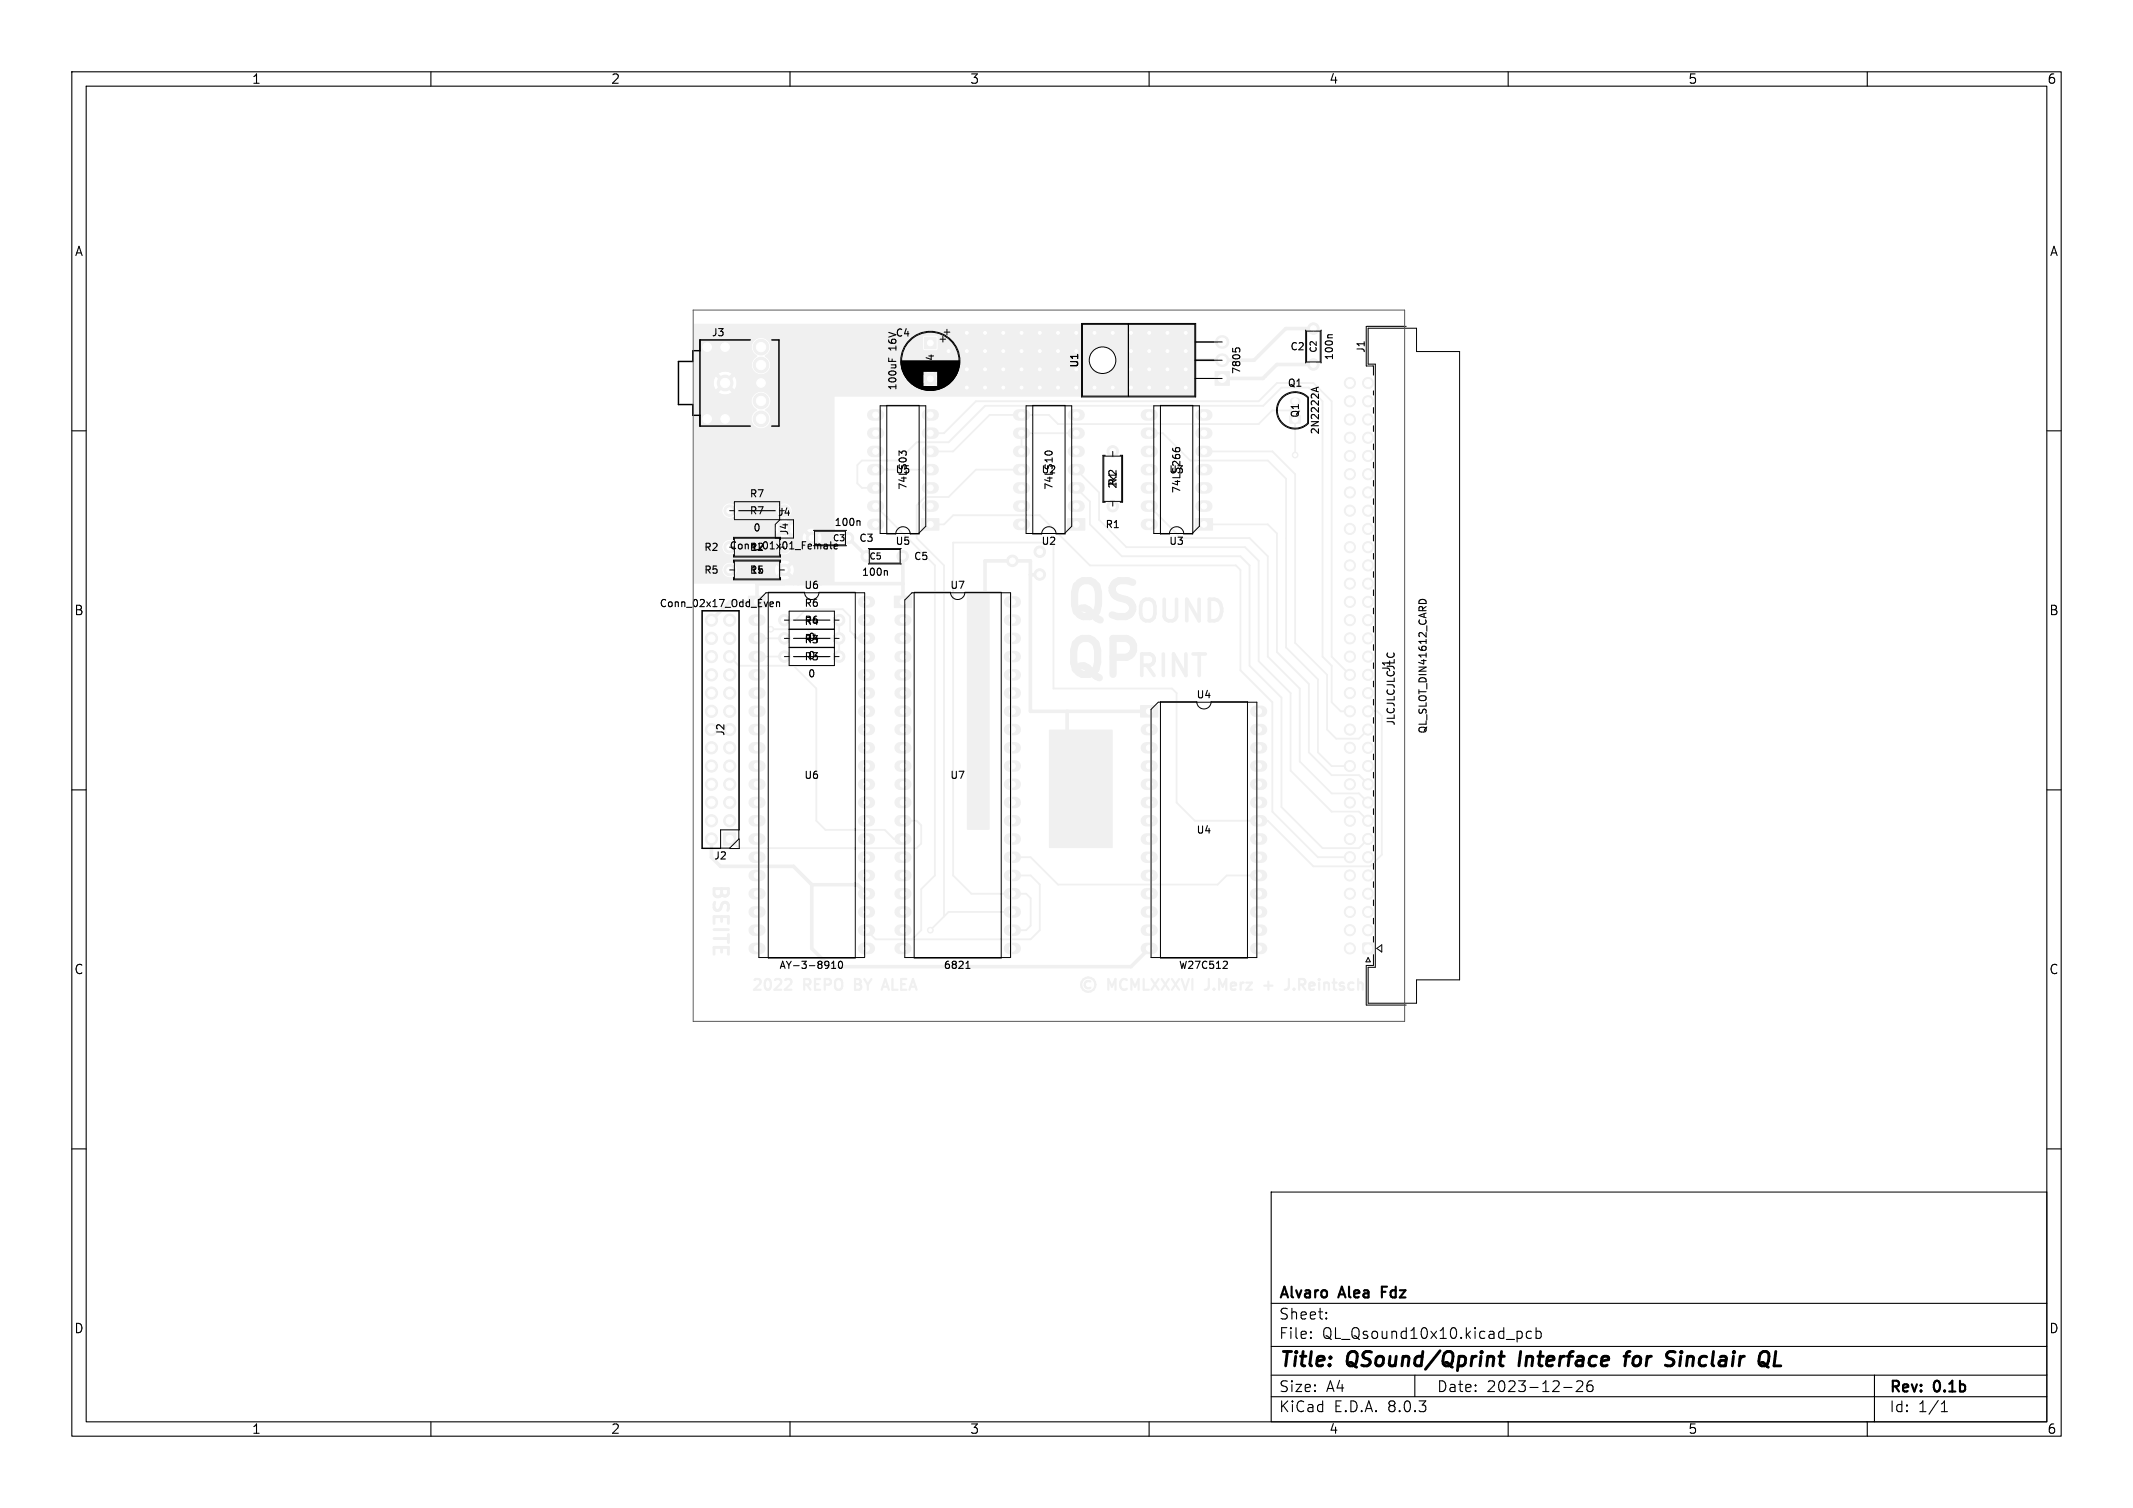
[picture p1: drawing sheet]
<svg xmlns="http://www.w3.org/2000/svg" width="297mm" height="210mm" viewBox="0 0 297 210" stroke-linecap="round" stroke-linejoin="round" font-family="sans-serif">
<defs><g id="words">
<g font-size="2.8">
<text x="178" y="190.9">Title:</text>
<text x="187.7" y="190.9">QSound/Qprint</text>
<text x="212.4" y="190.9">Interface</text>
<text x="227.9" y="190.9">for</text>
<text x="234.4" y="190.9">Sinclair</text>
</g>
<text font-size="2.1" fill="#f0f0f0" x="180.8" y="138.4">J.Reintsch</text>
<g font-size="2.1">
<text x="178" y="184">Sheet:</text>
<text x="178" y="181.2">Alvaro</text>
<text x="186.6" y="181.2">Alea</text>
<text x="193.1" y="181.2">Fdz</text>
<text x="178" y="186.7">File:</text>
<text x="184.1" y="186.7">QL_Qsound10x10.kicad_pcb</text>
<text x="178" y="196.9">KiCad</text>
<text x="178" y="194.1">Size:</text>
<text x="184.7" y="194.1">A4</text>
<text x="185.7" y="196.9">E.D.A.</text>
<text x="193.3" y="196.9">8.0.3</text>
<text x="200" y="194.1">Date:</text>
<text x="207" y="194.1">2023-12-26</text>
<text x="263" y="194.3">Rev:</text>
<text x="263" y="196.9">Id:</text>
<text x="267.1" y="196.9">1/1</text>
<text x="269.4" y="194.3">0.1b</text>
</g>
<g font-size="1.8">
<text x="35" y="11.9">1</text>
<text x="85" y="11.9">2</text>
<text x="135" y="11.9">3</text>
<text x="185" y="11.9">4</text>
<text x="235" y="11.9">5</text>
<text x="285" y="11.9">6</text>
<text x="10.3" y="35.9">A</text>
<text x="285.4" y="35.9">A</text>
<text x="10.3" y="85.9">B</text>
<text x="285.3" y="85.9">B</text>
<text x="10.3" y="135.9">C</text>
<text x="285.3" y="135.9">C</text>
<text x="10.3" y="185.9">D</text>
<text x="285.3" y="185.9">D</text>
<text x="35" y="199.9">1</text>
<text x="85" y="199.9">2</text>
<text x="135" y="199.9">3</text>
<text x="185" y="199.9">4</text>
<text x="235" y="199.9">5</text>
<text x="285" y="199.9">6</text>
</g>
<g font-size="1.4">
<text x="99" y="47.2">J3</text>
<text x="124.6" y="47.1">C4</text>
<text x="125" y="48.8" transform="rotate(-90 125 48.8)">16V</text>
<text x="130.3" y="51.4" transform="rotate(-90 130.3 51.4)">C4</text>
<text x="150.3" y="51.3" transform="rotate(-90 150.3 51.3)">U1</text>
<text x="172.9" y="52.2" transform="rotate(-90 172.9 52.2)">7805</text>
<text x="179.6" y="49">C2</text>
<text x="185.8" y="50.3" transform="rotate(-90 185.8 50.3)">100n</text>
<text x="190.2" y="49.2" transform="rotate(-90 190.2 49.2)">J1</text>
<text x="125" y="54.5" transform="rotate(-90 125 54.5)">100uF</text>
<text x="179.2" y="54.1">Q1</text>
<text x="181.1" y="58.3" transform="rotate(-90 181.1 58.3)">Q1</text>
<text x="183.9" y="60.6" transform="rotate(-90 183.9 60.6)">2N2222A</text>
<text x="104.3" y="69.5">R7</text>
<text x="104.3" y="71.8">R7</text>
<text x="124.6" y="66.1">U5</text>
<text x="126.5" y="68.3" transform="rotate(-90 126.5 68.3)">74LS03</text>
<text x="144.9" y="66.1">U2</text>
<text x="146.8" y="68.3" transform="rotate(-90 146.8 68.3)">74LS10</text>
<text x="155.7" y="68.2" transform="rotate(-90 155.7 68.2)">2k2</text>
<text x="155.7" y="67.8" transform="rotate(-90 155.7 67.8)">R1</text>
<text x="162.7" y="66.1">U3</text>
<text x="164.6" y="68.8" transform="rotate(-90 164.6 68.8)">74LS266</text>
<text x="98" y="76.9">R2</text>
<text x="101.5" y="76.7">Conn_01x01_Female</text>
<text x="104.3" y="76.9">R2</text>
<text x="104.4" y="76.9">1k</text>
<text x="104.8" y="74.2">0</text>
<text x="108.2" y="72.1">J4</text>
<text x="109.9" y="74.6" transform="rotate(-90 109.9 74.6)">J4</text>
<text x="116.1" y="73.5">100n</text>
<text x="119.5" y="75.7">C3</text>
<text x="124.6" y="76.1">U5</text>
<text x="144.9" y="76.1">U2</text>
<text x="153.8" y="73.7">R1</text>
<text x="162.7" y="76.1">U3</text>
<text x="98" y="80.1">R5</text>
<text x="104.4" y="80.1">1k</text>
<text x="111.9" y="82.2">U6</text>
<text x="119.9" y="80.4">100n</text>
<text x="127.2" y="78.2">C5</text>
<text x="132.2" y="82.2">U7</text>
<text x="91.8" y="84.8">Conn_02x17_Odd_Even</text>
<text x="111.9" y="87.3">R4</text>
<text x="111.9" y="89.6">R4</text>
<text x="111.9" y="84.7">R6</text>
<text x="112.4" y="89.5">0</text>
<text x="111.9" y="92.2">R3</text>
<text x="112.4" y="92">0</text>
<text x="112.4" y="94.5">0</text>
<text x="193.8" y="93.7" transform="rotate(-90 193.8 93.7)">J1</text>
<text x="166.5" y="97.5">U4</text>
<text x="194.4" y="101.2" transform="rotate(-90 194.4 101.2)">JLCJLCJLCJLC</text>
<text x="101.1" y="102.6" transform="rotate(-90 101.1 102.6)">J2</text>
<text x="198.8" y="102.3" transform="rotate(-90 198.8 102.3)">QL_SLOT_DIN41612_CARD</text>
<text x="111.9" y="108.7">U6</text>
<text x="132.2" y="108.7">U7</text>
<text x="99.4" y="119.9">J2</text>
<text x="166.5" y="116.3">U4</text>
<text x="108.4" y="135.1">AY-3-8910</text>
<text x="131.3" y="135.1">6821</text>
<text x="164.1" y="135.1">W27C512</text>
</g>
<g font-size="1.2">
<text x="183.5" y="49.2" transform="rotate(-90 183.5 49.2)">C2</text>
<text x="115.9" y="75.6">C3</text>
<text x="121" y="78.1">C5</text>
</g>
</g></defs>
<g fill="none" stroke="#f0f0f0" stroke-width=".3">
<path d="M105.1 136.5l.2-.2 .5 .1a.41 .41 0 0 1 0 .6l-.8 .8h.9M106.7 136.4a.36 .36 0 0 1 .6 .2 .77 .77 0 0 1-.5 1.2 1 1 0 0 1-.1-1.4zM107.9 136.5l.2-.2 .5 .1a.41 .41 0 0 1 .1 .6l-.9 .8h1M109.3 136.5l.3-.2 .5 .1a.41 .41 0 0 1 0 .6l-.8 .8h.9M112 137.1h.6a.41 .41 0 0 0 .3-.4 .41 .41 0 0 0-.3-.4h-.6v1.5M112.3 137.1l.5 .7M113.5 137.1h.5M114.2 136.3h-.7v1.5h.7M114.8 137.1h.6a.41 .41 0 0 0 .3-.4 .41 .41 0 0 0-.3-.4h-.6v1.5M116.5 136.4a.5 .5 0 0 1 .5 0 .5 .5 0 0 1 .3 .4v.5a.5 .5 0 0 1-.5 .6 .5 .5 0 0 1-.5-.6v-.5zM119.1 136.3l.6 .1a.36 .36 0 0 1 .1 .4 .36 .36 0 0 1-.2 .3 .4 .4 0 0 1 .3 .3 .4 .4 0 0 1-.3 .4h-.5zM119.1 137.1h.5"/>
<path d="M120.3 136.3l.5 .8M120.8 137.1v.7M121.3 136.3l-.5 .8M122.8 137.8l.5-1.5 .5 1.5M122.9 137.4h.7M124.3 136.3v1.5h.7M125.5 137.1h.5M126.2 136.3h-.7v1.5h.7M126.6 137.8l.5-1.5 .5 1.5M126.8 137.4h.7M151.8 136.7a.52 .52 0 0 0-.8 .4 .52 .52 0 0 0 .8 .5M154.3 137.8v-1.5l.5 1.1 .5-1.1v1.5"/>
<path d="M156.9 136.5a.6 .6 0 0 0-.8 0 .6 .6 0 0 0-.1 .7 .56 .56 0 0 0 .3 .6 .56 .56 0 0 0 .6-.1M157.5 137.8v-1.5l.5 1.1 .5-1.1v1.5M159.3 136.3v1.5h.7M160.3 136.3l1 1.5M161.3 136.3l-1 1.5M161.8 136.3l1 1.5M162.8 136.3l-1 1.5M163.2 136.3l1 1.5M164.2 136.3l-1 1.5M164.5 136.3l.5 1.5 .5-1.5M166 136.3v1.5M168.3 136.3v1.1a.48 .48 0 0 1-.5 .4"/>
<path d="M169 137.7l.1 .1h-.1M169 137.7v.1M169.8 137.8v-1.5l.5 1.1 .5-1.1v1.5M171.4 137.3l.7-.1-.1-.3-.4-.1-.2 .3 .1 .7h.1h.4M172.8 136.8v1M173.2 136.8l-.3 .1-.1 .2M173.5 136.8h.8l-.8 1h.8M176 137.3h1.2M176.6 136.7v1.1M179.5 136.3v1.1a.48 .48 0 0 1-.6 .4"/>
<circle cx="151.5" cy="137.1" r="1"/>
</g>
<g fill="none" stroke="#f0f0f0" stroke-width=".5">
<path d="M182.9 50.8h-5.1l-1.9 1.9h-5.7M182.9 45.8h-3.9l-4.4 4.4h-8.2l-1.3 1.2-5.1-5h-25.4l-2.5 2.5v2.5h-1.2l-1.4 1.4-1.3-1.4h-12.6l-2.6 2.6v15.9l-1.2 1.2v2.6l2.5 2.5v5.1M109.2 79.4l1.9 1.9M118.1 74.9l2.6 2.6M125.7 77.5v3.8M125.7 81.3h-20.3v2.5h-3.8l-2.5 2.6M125.7 81.3v2.5M137.2 83.2v-5.1h6.3v21h16.5M144.8 80h-1.3M148.6 99.1v3.8M159 83.9a1.01 1.01 0 0 1 1.1-.4 1.01 1.01 0 0 1 .7 1v1a1 1 0 0 1-1 1 1 1 0 0 1-1-1v-1zM159 92.6h1.1a.81 .81 0 0 0 .6-.7 .81 .81 0 0 0-.6-.8h-1.1v3"/>
<path d="M159.7 92.6l1 1.5M162 91.1v3M162.1 83.5v2.4l.2 .3 .4 .3h.6l.4-.3 .1-.3v-2.4M165.1 91.1v3l-1.7-3v3M166.1 91.1h1.7M167 83.5v3l-1.7-3v3M167 91.1v3M168.4 83.5h.7a1.59 1.59 0 0 1 .9 2.2l-.5 .6-.4 .2h-.7zM99.1 116.8v2.6l1.2 1.3h10.2l2.6 2.5h6.3l1.2 1.3M113 123.2v8.9l2.6 2.5h41.9l2.5-2.5"/>
</g>
<path d="M149.7 89.6a1.68 1.68 0 0 1 2-.7 1.68 1.68 0 0 1 1.1 1.7v1.6a1.67 1.67 0 0 1-1.6 1.8 1.67 1.67 0 0 1-1.7-1.8v-1.6zM150.3 81.1a1.66 1.66 0 0 1 1.8-.1 1.66 1.66 0 0 1 .9 1.5v1.7a1.67 1.67 0 0 1-1.7 1.7 1.67 1.67 0 0 1-1.7-1.7v-1.7l.3-.9zM150.5 92.7h.4l.5 .3 1.2 1.2 .5 .2M150.6 84.7h.5l.4 .2 1.2 1.2 .5 .2M155 91.5h1.9a1.36 1.36 0 0 0 1-1.3 1.36 1.36 0 0 0-1-1.3h-1.9v5M157.7 81.1l-.7-.2h-1.2a1.21 1.21 0 0 0-1 1.2 1.21 1.21 0 0 0 1 1.1l1 .3a1.21 1.21 0 0 1 .9 1.2 1.21 1.21 0 0 1-.9 1.2h-1.2l-.7-.3" fill="none" stroke="#f0f0f0" stroke-width="1"/>
<path d="M99.4 123.7h2v.7a.49 .49 0 0 1-.5 .4 .49 .49 0 0 1-.4-.4 .53 .53 0 0 1-.5 .5 .53 .53 0 0 1-.6-.4zM99.4 128.6v-.9h2v.9M99.4 132.9v-1h2v1M99.4 129.5h2M99.4 130.7h2M99.5 125.7l-.1 .7a.49 .49 0 0 0 .5 .4 .49 .49 0 0 0 .5-.4 .73 .73 0 0 1 .5-.7 .51 .51 0 0 1 .5 .3l-.1 .8M100.5 123.7v.7M100.5 127.7v.6M100.5 131.9v.7M101.4 130.1v1.2" fill="none" stroke="#f0f0f0" stroke-width=".4"/>
<g fill="#f0f0f0" stroke="#f0f0f0" stroke-width=".14">
<path d="M124.5 83h2.4v1.6h-2.4z"/>
<path d="M179.6 57.9h1.5v1h-1.5z"/>
<path d="M148.7 72.2h2.4v1.6h-2.4z"/>
<path d="M100.8 116h1.7v1.7h-1.7z"/>
<path d="M128.3 72.2h2.4v1.6h-2.4z"/>
<path d="M166.4 72.2h2.4v1.6h-2.4z"/>
<path d="M169.2 51.8h2v1.9h-2z"/>
<path d="M104.2 83h2.4v1.6h-2.4z"/>
<path d="M189.8 131.4l.2-.1 1.2 .1 .1 .2-.1 1.2-.2 .1-1.2-.1-.1-.2z"/>
<path d="M128.7 47h1.6v1.6h-1.6z"/>
<path d="M158.8 98.3h2.4v1.6h-2.4z"/>
<circle cx="120.7" cy="77.5" r=".8"/>
<circle cx="125.7" cy="77.5" r=".8"/>
<circle cx="109.2" cy="79.4" r=".8"/>
<circle cx="101.6" cy="79.4" r=".8"/>
<circle cx="109.2" cy="88.9" r=".8"/>
<circle cx="116.8" cy="88.9" r=".8"/>
<circle cx="109.2" cy="86.4" r=".8"/>
<circle cx="116.8" cy="86.4" r=".8"/>
<circle cx="99.1" cy="116.8" r=".85"/>
<circle cx="101.6" cy="114.3" r=".85"/>
<circle cx="99.1" cy="114.3" r=".85"/>
<circle cx="101.6" cy="111.8" r=".85"/>
<circle cx="99.1" cy="111.8" r=".85"/>
<circle cx="101.6" cy="109.2" r=".85"/>
<circle cx="99.1" cy="109.2" r=".85"/>
<circle cx="101.6" cy="106.7" r=".85"/>
<circle cx="99.1" cy="106.7" r=".85"/>
<circle cx="101.6" cy="104.1" r=".85"/>
<circle cx="99.1" cy="104.1" r=".85"/>
<circle cx="101.6" cy="101.6" r=".85"/>
<circle cx="99.1" cy="101.6" r=".85"/>
<circle cx="101.6" cy="99.1" r=".85"/>
<circle cx="99.1" cy="99.1" r=".85"/>
<circle cx="101.6" cy="96.5" r=".85"/>
<circle cx="99.1" cy="96.5" r=".85"/>
<circle cx="101.6" cy="94" r=".85"/>
<circle cx="99.1" cy="94" r=".85"/>
<circle cx="101.6" cy="91.4" r=".85"/>
<circle cx="99.1" cy="91.4" r=".85"/>
<circle cx="101.6" cy="88.9" r=".85"/>
<circle cx="99.1" cy="88.9" r=".85"/>
<circle cx="101.6" cy="86.4" r=".85"/>
<circle cx="99.1" cy="86.4" r=".85"/>
<circle cx="118.1" cy="74.9" r=".8"/>
<circle cx="113.1" cy="74.9" r=".8"/>
<circle cx="109.2" cy="73.7" r=".8"/>
<circle cx="101.6" cy="71.1" r=".8"/>
<circle cx="109.2" cy="71.1" r=".8"/>
<circle cx="101.6" cy="76.2" r=".8"/>
<circle cx="109.2" cy="91.4" r=".8"/>
<circle cx="116.8" cy="91.4" r=".8"/>
<circle cx="154.9" cy="70.5" r=".8"/>
<circle cx="154.9" cy="62.9" r=".8"/>
<circle cx="101" cy="53.3" r="1.09"/>
<circle cx="106" cy="48.3" r="1.09"/>
<circle cx="106" cy="50.8" r="1.09"/>
<circle cx="106" cy="58.3" r="1.09"/>
<circle cx="106" cy="55.8" r="1.09"/>
<circle cx="182.9" cy="50.8" r=".8"/>
<circle cx="182.9" cy="45.8" r=".8"/>
<circle cx="190.5" cy="129.5" r=".77"/>
<circle cx="190.5" cy="127" r=".77"/>
<circle cx="190.5" cy="124.5" r=".77"/>
<circle cx="190.5" cy="121.9" r=".77"/>
<circle cx="190.5" cy="119.4" r=".77"/>
<circle cx="190.5" cy="116.8" r=".77"/>
<circle cx="190.5" cy="114.3" r=".77"/>
<circle cx="190.5" cy="111.8" r=".77"/>
<circle cx="190.5" cy="109.2" r=".77"/>
<circle cx="190.5" cy="106.7" r=".77"/>
<circle cx="190.5" cy="104.1" r=".77"/>
<circle cx="190.5" cy="101.6" r=".77"/>
<circle cx="190.5" cy="99.1" r=".77"/>
<circle cx="190.5" cy="96.5" r=".77"/>
<circle cx="190.5" cy="94" r=".77"/>
<circle cx="190.5" cy="91.4" r=".77"/>
<circle cx="190.5" cy="88.9" r=".77"/>
<circle cx="190.5" cy="86.4" r=".77"/>
<circle cx="190.5" cy="83.8" r=".77"/>
<circle cx="190.5" cy="81.3" r=".77"/>
<circle cx="190.5" cy="78.7" r=".77"/>
<circle cx="190.5" cy="76.2" r=".77"/>
<circle cx="190.5" cy="73.7" r=".77"/>
<circle cx="190.5" cy="71.1" r=".77"/>
<circle cx="190.5" cy="68.6" r=".77"/>
<circle cx="190.5" cy="66" r=".77"/>
<circle cx="190.5" cy="63.5" r=".77"/>
<circle cx="190.5" cy="61" r=".77"/>
<circle cx="190.5" cy="58.4" r=".77"/>
<circle cx="190.5" cy="55.9" r=".77"/>
<circle cx="190.5" cy="53.3" r=".77"/>
<circle cx="188" cy="132.1" r=".77"/>
<circle cx="188" cy="129.5" r=".77"/>
<circle cx="188" cy="127" r=".77"/>
<circle cx="188" cy="124.5" r=".77"/>
<circle cx="188" cy="121.9" r=".77"/>
<circle cx="188" cy="119.4" r=".77"/>
<circle cx="188" cy="116.8" r=".77"/>
<circle cx="188" cy="114.3" r=".77"/>
<circle cx="188" cy="111.8" r=".77"/>
<circle cx="188" cy="109.2" r=".77"/>
<circle cx="188" cy="106.7" r=".77"/>
<circle cx="188" cy="104.1" r=".77"/>
<circle cx="188" cy="101.6" r=".77"/>
<circle cx="188" cy="99.1" r=".77"/>
<circle cx="188" cy="96.5" r=".77"/>
<circle cx="188" cy="94" r=".77"/>
<circle cx="188" cy="91.4" r=".77"/>
<circle cx="188" cy="88.9" r=".77"/>
<circle cx="188" cy="86.4" r=".77"/>
<circle cx="188" cy="83.8" r=".77"/>
<circle cx="188" cy="81.3" r=".77"/>
<circle cx="188" cy="78.7" r=".77"/>
<circle cx="188" cy="76.2" r=".77"/>
<circle cx="188" cy="73.7" r=".77"/>
<circle cx="188" cy="71.1" r=".77"/>
<circle cx="188" cy="68.6" r=".77"/>
<circle cx="188" cy="66" r=".77"/>
<circle cx="188" cy="63.5" r=".77"/>
<circle cx="188" cy="61" r=".77"/>
<circle cx="188" cy="58.4" r=".77"/>
<circle cx="188" cy="55.9" r=".77"/>
<circle cx="188" cy="53.3" r=".77"/>
<circle cx="129.5" cy="52.8" r=".8"/>
<circle cx="149.9" cy="48.9" r=".4"/>
<circle cx="144.8" cy="51.4" r=".4"/>
<circle cx="162.6" cy="48.9" r=".4"/>
<circle cx="149.9" cy="54" r=".4"/>
<circle cx="160" cy="48.9" r=".4"/>
<circle cx="142.2" cy="46.4" r=".4"/>
<circle cx="149.9" cy="51.4" r=".4"/>
<circle cx="139.7" cy="48.9" r=".4"/>
<circle cx="165.1" cy="51.4" r=".4"/>
<circle cx="162.6" cy="54" r=".4"/>
<circle cx="149.9" cy="46.4" r=".4"/>
<circle cx="147.3" cy="48.9" r=".4"/>
<circle cx="134.6" cy="48.9" r=".4"/>
<circle cx="137.2" cy="48.9" r=".4"/>
<circle cx="165.1" cy="46.4" r=".4"/>
<circle cx="152.4" cy="54" r=".4"/>
<circle cx="134.6" cy="46.4" r=".4"/>
<circle cx="165.1" cy="54" r=".4"/>
<circle cx="137.2" cy="54" r=".4"/>
<circle cx="160" cy="46.4" r=".4"/>
<circle cx="147.3" cy="54" r=".4"/>
<circle cx="139.7" cy="46.4" r=".4"/>
<circle cx="134.6" cy="51.4" r=".4"/>
<circle cx="162.6" cy="51.4" r=".4"/>
<circle cx="157.5" cy="51.4" r=".4"/>
<circle cx="144.8" cy="54" r=".4"/>
<circle cx="162.6" cy="46.4" r=".4"/>
<circle cx="142.2" cy="54" r=".4"/>
<circle cx="137.2" cy="51.4" r=".4"/>
<circle cx="154.9" cy="46.4" r=".4"/>
<circle cx="157.5" cy="54" r=".4"/>
<circle cx="132.1" cy="48.9" r=".4"/>
<circle cx="157.5" cy="48.9" r=".4"/>
<circle cx="144.8" cy="48.9" r=".4"/>
<circle cx="157.5" cy="46.4" r=".4"/>
<circle cx="152.4" cy="46.4" r=".4"/>
<circle cx="160" cy="51.4" r=".4"/>
<circle cx="132.1" cy="51.4" r=".4"/>
<circle cx="154.9" cy="54" r=".4"/>
<circle cx="147.3" cy="51.4" r=".4"/>
<circle cx="144.8" cy="46.4" r=".4"/>
<circle cx="139.7" cy="51.4" r=".4"/>
<circle cx="165.1" cy="48.9" r=".4"/>
<circle cx="147.3" cy="46.4" r=".4"/>
<circle cx="160" cy="54" r=".4"/>
<circle cx="142.2" cy="51.4" r=".4"/>
<circle cx="142.2" cy="48.9" r=".4"/>
<circle cx="139.7" cy="54" r=".4"/>
<circle cx="134.6" cy="54" r=".4"/>
<circle cx="137.2" cy="46.4" r=".4"/>
<circle cx="144.8" cy="80" r=".8"/>
<circle cx="141" cy="78.1" r=".8"/>
<circle cx="144.8" cy="76.8" r=".8"/>
<circle cx="180.3" cy="63.4" r=".4"/>
<circle cx="129.5" cy="129.5" r=".4"/>
<circle cx="107.3" cy="87.6" r=".4"/>
</g>
<g fill="none" stroke="#f0f0f0" stroke-width="1.6">
<path d="M121.5 57.8h.8M129.1 57.8h.8M141.8 57.8h.8M149.5 57.8h.8M159.6 57.8h.8M167.2 57.8h.8M121.5 70.5h.8M121.5 67.9h.8M121.5 65.4h.8M121.5 62.9h.8M121.5 60.3h.8M121.5 73h.8"/>
<path d="M129.1 70.5h.8M129.1 67.9h.8M129.1 65.4h.8M129.1 62.9h.8M129.1 60.3h.8M141.8 70.5h.8M141.8 67.9h.8M141.8 65.4h.8M141.8 62.9h.8M141.8 60.3h.8M141.8 73h.8M149.5 70.5h.8"/>
<path d="M149.5 67.9h.8M149.5 65.4h.8M149.5 62.9h.8M149.5 60.3h.8M159.6 70.5h.8M159.6 67.9h.8M159.6 65.4h.8M159.6 62.9h.8M159.6 60.3h.8M159.6 73h.8M167.2 70.5h.8M167.2 67.9h.8"/>
<path d="M167.2 65.4h.8M167.2 62.9h.8M167.2 60.3h.8M105 86.4h.8M105 88.9h.8M105 91.4h.8M105 94h.8M105 96.5h.8M105 99.1h.8M120.2 86.4h.9M120.2 88.9h.9M120.2 91.4h.9"/>
<path d="M120.2 94h.9M120.2 96.5h.9M120.2 99.1h.9M120.2 83.8h.9M125.3 86.4h.8M125.3 88.9h.8M125.3 91.4h.8M125.3 94h.8M125.3 96.5h.8M125.3 99.1h.8M140.6 86.4h.8M140.6 88.9h.8"/>
<path d="M140.6 91.4h.8M140.6 94h.8M140.6 96.5h.8M140.6 99.1h.8M140.6 83.8h.8M174.9 99.1h.8M105 101.6h.8M105 104.1h.8M105 106.7h.8M105 109.2h.8M105 111.8h.8M105 114.3h.8"/>
<path d="M105 116.8h.8M105 119.4h.8M120.2 101.6h.9M120.2 104.1h.9M120.2 106.7h.9M120.2 109.2h.9M120.2 111.8h.9M120.2 114.3h.9M120.2 116.8h.9M120.2 119.4h.9M125.3 101.6h.8M125.3 104.1h.8"/>
<path d="M125.3 106.7h.8M125.3 109.2h.8M125.3 111.8h.8M125.3 114.3h.8M125.3 116.8h.8M125.3 119.4h.8M140.6 101.6h.8M140.6 104.1h.8M140.6 106.7h.8M140.6 109.2h.8M140.6 111.8h.8M140.6 114.3h.8"/>
<path d="M140.6 116.8h.8M140.6 119.4h.8M159.6 101.6h.8M159.6 104.1h.8M159.6 106.7h.8M159.6 109.2h.8M159.6 111.8h.8M159.6 114.3h.8M159.6 116.8h.8M159.6 119.4h.8M174.9 101.6h.8M174.9 104.1h.8"/>
<path d="M174.9 106.7h.8M174.9 109.2h.8M174.9 111.8h.8M174.9 114.3h.8M174.9 116.8h.8M174.9 119.4h.8M105 121.9h.8M105 124.5h.8M105 127h.8M105 129.5h.8M105 132.1h.8M120.2 121.9h.9"/>
<path d="M120.2 124.5h.9M120.2 127h.9M120.2 129.5h.9M120.2 132.1h.9M125.3 121.9h.8M125.3 124.5h.8M125.3 127h.8M125.3 129.5h.8M125.3 132.1h.8M140.6 121.9h.8M140.6 124.5h.8M140.6 127h.8"/>
<path d="M140.6 129.5h.8M140.6 132.1h.8M159.6 121.9h.8M159.6 124.5h.8M159.6 127h.8M159.6 129.5h.8M159.6 132.1h.8M174.9 121.9h.8M174.9 124.5h.8M174.9 127h.8M174.9 129.5h.8M174.9 132.1h.8"/>
</g>
<path d="M180.1 55.9h.5" fill="none" stroke="#f0f0f0" stroke-width="1.1"/>
<path d="M170.1 50.2h.1M170.1 47.6h.1" fill="none" stroke="#f0f0f0" stroke-width="1.9"/>
<g fill="none" stroke="#f0f0f0" stroke-width=".25">
<path d="M180.3 58.4v5M180.3 57.2h-3.1l-1.9 1.9h-28l-1.3-1.3h-8.2l-5.1 5.1h-3.2M121.9 67.9h-1.9l-.6-.6v-2.5l.6-.7h5.1l2.5-2.5h4.5l5.1-5.1h38.7l2.5-2.5h3.8l1.9 1.9v35.5l1.3 1.3v5.1l1.3 1.3h1.3M121.9 70.5l8.3 8.2v43.2l-1.9 1.9v5.7l-1.3 1.3M121.9 65.4h7.6M129.5 73h1.9l1.3-1.2h12.1l7 6.9h20.3l.6 .7v13.9l4.5 4.5v15.2l6.3 6.4h4.5M129.5 60.3h1.9l4.5-4.4h39.4l2.5-2.6h5.1l2.5 2.6v35.5l2.6 2.6M142.2 65.4h-6.3l-3.8 3.8h-3.3l-1.2 1.2v4.5l3.8 3.8v48.9M149.9 67.9l1.9 2v3.1l4.4 4.5h16.5l1.3 1.2v14l4.4 4.5v15.2l5.7 5.7h5.1l1.3-1.3M149.9 65.4l3.1 3.2v3.8l3.8 3.8h16.6l1.9 1.9v14l4.4 4.4v10.8l5.7 5.7h3.8l1.3 1.3M149.9 60.3h-7.7v2.6M160 70.5l4.5 4.4h9.5l2.5 2.6v13.9l4.5 4.5v10.1l4.4 4.5h3.8l1.3 1.3"/>
<path d="M160 60.3h1.9l3.8 3.8h10.8l2.6 2.6v23.5l4.4 4.4v10.2l1.9 1.9h2.6M167.6 73h8.9l1.3 1.3v16.5l4.4 4.5v9.5l3.2 3.2h3.8l1.3 1.2M167.6 62.9h9.6l3.1 3.1v23.5l4.5 4.5v7.6l1.3 1.3h3.1l1.3-1.3M101.6 91.4l1.3 1.3h7.6l3.2 3.2v18.4l1.2 1.3h8.3l1.3 1.2h1.2M105.4 88.9h3.8M105.4 91.4h3.8M107.3 87.6h5.1l1.3 1.3h3.1M109.2 86.4h1.5l1.6-1.6h5l1.1 1.1v2l1 1h1.2M116.8 86.4v5M190.5 99.1h1.3l.6 .6v19.3l-1.6 1.7h-7.9l-6.4-6.4h-10.1l-2.6-2.5v-15.3l-.6-.6h-16.5v-20.3h-14v46.3l2.6 2.6h7.6l.6 .6v3.8l-.6 .6h-1.9M125.7 114.3h1.9l.7 .6v2.6l-.7 .6h-24.7l-1.3-1.3M141 119.4h2.5l3.8 3.8h22.2l1.3-1.3h4.5"/>
<path d="M141 121.9h2.5l1.3 1.3v6.3l-1.3 1.3h-21.6l-1.3-1.3M141 127h-8.9l-2.6 2.5"/>
</g>
<g fill="#f0f0f0">
<path d="M96.5 45.7h19.7v35.5l-19.6 .1-.1-.1v-1.8h4.1a1.01 1.01 0 0 0 1 1 1.01 1.01 0 0 0 1-1h5.3l.2 .7 .7-.7 .1 .2 .3 .2-.7 .7a1.29 1.29 0 0 0 1.4 0l-.6-.7 .2-.1 .1-.3 .7 .7 .2-.3v-.7l-.2-.5-.7 .7-.1-.2-.2-.1 .6-.7a1.29 1.29 0 0 0-1.4 0l.7 .7-.3 .1-.1 .2-.7-.7-.2 .8h-5.3a1.01 1.01 0 0 0-1-1 1.01 1.01 0 0 0-1 1h-4.1v-3.2h4.1v.2a1.01 1.01 0 0 0 1.6 .6 1.01 1.01 0 0 0-.2-1.7 1.01 1.01 0 0 0-1.4 .9h-4.1v-2.5h11.4l.2 .7 .7-.7 .1 .2 .3 .2-.7 .6 .6 .3v.2a1.01 1.01 0 0 0-.8 1.5 1.01 1.01 0 0 0 1.7 .1 1.01 1.01 0 0 0-.7-1.6v-.2l.2-.1h2.3l.2 .8 .7-.7 .1 .3h.2l-.7 .7 .5 .2h.5l.5-.2-.7-.7h.2l.2-.3 .7 .7a1.29 1.29 0 0 0 0-1.5l-.7 .7-.2-.3-.2-.1 .7-.7-.5-.2h-.5l-.5 .2 .7 .7-.2 .1-.1 .3-.7-.7-.2 .7h-2.3l.4-.2-.6-.6 .2-.1 .1-.3 .7 .7 .2-.7-.2-.8-.7 .7-.1-.2-.2-.1 .6-.7-.6-.3v-.2a1.01 1.01 0 0 0 .9-1.5 1.01 1.01 0 0 0-1.8 0 1.01 1.01 0 0 0 .7 1.5v.2l-.6 .3 .7 .7-.3 .1-.1 .2-.7-.7-.2 .8h-11.4v-2.6h4.1v.2a1.01 1.01 0 0 0 1.6 .6 1.01 1.01 0 0 0-.2-1.7 1.01 1.01 0 0 0-1.4 .9h-4.1v-12.8h8.2v.3a1.3 1.3 0 0 0 2.1 .8 1.3 1.3 0 0 0-.3-2.2v-.2a1.31 1.31 0 0 0 .5-2 1.31 1.31 0 0 0-2.1 0 1.31 1.31 0 0 0 .5 2v.2a1.36 1.36 0 0 0-.7 1.1h-8.2v-5h2.9v.5l.3 .5 .7-.7 .3 .3-.7 .7 .5 .3h.5h.5l.4-.3-.7-.7 .4-.3 .7 .7 .2-.5 .1-.5-.1-.5-.2-.4-.7 .7-.4-.4 .7-.7-.4-.2-.5-.1-.5 .1-.5 .2 .7 .7-.3 .4-.7-.7-.3 .4v.5h-2.9v-2.5h8.2a1.3 1.3 0 0 0 2 1.1 1.3 1.3 0 0 0-.2-2.2v-.2a1.31 1.31 0 0 0 .5-2 1.31 1.31 0 0 0-2.1 0 1.31 1.31 0 0 0 .5 2v.2a1.36 1.36 0 0 0-.7 1.1h-8.2z"/>
<path d="M96.5 45.1h69.7l.2 .1v9.9l-.2 .1h-59.1a1.29 1.29 0 0 0-2.3 0h-8.3v-1.9h2.9v.5l.3 .5 .7-.7 .3 .3-.7 .7a1.6 1.6 0 0 0 1.9 0l-.7-.7 .4-.3 .7 .7 .3-.7-.1-.8h25.7l.3 .7 .6-.7 .1 .2 .3 .2-.7 .6a1.29 1.29 0 0 0 1.5 0l-.7-.6 .3-.2v-.2l.7 .7a1.29 1.29 0 0 0 0-1.5l-.7 .7v-.2l-.3-.1 .7-.7a1.29 1.29 0 0 0-1.5 0l.7 .7-.3 .1-.1 .2-.6-.7-.3 .8h-25.7l-.2-.4-.7 .7-.4-.4 .7-.7a1.6 1.6 0 0 0-1.9 0l.7 .7-.3 .4-.7-.7-.3 .4v.5h-2.9v-2.5h8.2a1.3 1.3 0 0 0 2 1.1 1.3 1.3 0 0 0-.2-2.2v-.2l.6-.5 .1-.4h21.3l.2 .2h1.7l.1-.2v-1.7l-.1-.1h-1.8l-.1 1.8h-21.3a1.3 1.3 0 0 0-.9-1.5 1.3 1.3 0 0 0-1.6 .8 1.3 1.3 0 0 0 .7 1.6v.2a1.36 1.36 0 0 0-.7 1.1h-8.2z"/>
<path d="M146.1 101.7l8.7-.1 .1 .1v16.3v.1h-8.7l-.1-.1z"/>
<path d="M134.6 82.6h3.1l.1 .1v32.7l-.1 .2h-3l-.1-.2z"/>
</g>
<g fill="#fff" stroke="#fff" stroke-width=".14">
<circle cx="149.9" cy="48.9" r=".2"/>
<circle cx="144.8" cy="51.4" r=".2"/>
<circle cx="162.6" cy="48.9" r=".2"/>
<circle cx="149.9" cy="54" r=".2"/>
<circle cx="160" cy="48.9" r=".2"/>
<circle cx="142.2" cy="46.4" r=".2"/>
<circle cx="139.7" cy="48.9" r=".2"/>
<circle cx="165.1" cy="51.4" r=".2"/>
<circle cx="162.6" cy="54" r=".2"/>
<circle cx="149.9" cy="46.4" r=".2"/>
<circle cx="147.3" cy="48.9" r=".2"/>
<circle cx="134.6" cy="48.9" r=".2"/>
<circle cx="137.2" cy="48.9" r=".2"/>
<circle cx="165.1" cy="46.4" r=".2"/>
<circle cx="152.4" cy="54" r=".2"/>
<circle cx="134.6" cy="46.4" r=".2"/>
<circle cx="165.1" cy="54" r=".2"/>
<circle cx="137.2" cy="54" r=".2"/>
<circle cx="160" cy="46.4" r=".2"/>
<circle cx="147.3" cy="54" r=".2"/>
<circle cx="139.7" cy="46.4" r=".2"/>
<circle cx="134.6" cy="51.4" r=".2"/>
<circle cx="162.6" cy="51.4" r=".2"/>
<circle cx="157.5" cy="51.4" r=".2"/>
<circle cx="144.8" cy="54" r=".2"/>
<circle cx="162.6" cy="46.4" r=".2"/>
<circle cx="142.2" cy="54" r=".2"/>
<circle cx="137.2" cy="51.4" r=".2"/>
<circle cx="154.9" cy="46.4" r=".2"/>
<circle cx="157.5" cy="54" r=".2"/>
<circle cx="132.1" cy="48.9" r=".2"/>
<circle cx="157.5" cy="48.9" r=".2"/>
<circle cx="144.8" cy="48.9" r=".2"/>
<circle cx="157.5" cy="46.4" r=".2"/>
<circle cx="152.4" cy="46.4" r=".2"/>
<circle cx="160" cy="51.4" r=".2"/>
<circle cx="132.1" cy="51.4" r=".2"/>
<circle cx="154.9" cy="54" r=".2"/>
<circle cx="147.3" cy="51.4" r=".2"/>
<circle cx="144.8" cy="46.4" r=".2"/>
<circle cx="139.7" cy="51.4" r=".2"/>
<circle cx="165.1" cy="48.9" r=".2"/>
<circle cx="147.3" cy="46.4" r=".2"/>
<circle cx="160" cy="54" r=".2"/>
<circle cx="142.2" cy="51.4" r=".2"/>
<circle cx="142.2" cy="48.9" r=".2"/>
<circle cx="139.7" cy="54" r=".2"/>
<circle cx="134.6" cy="54" r=".2"/>
<circle cx="137.2" cy="46.4" r=".2"/>
<circle cx="144.8" cy="80" r=".4"/>
<circle cx="141" cy="78.1" r=".4"/>
<circle cx="144.8" cy="76.8" r=".4"/>
<circle cx="180.3" cy="63.4" r=".2"/>
<circle cx="129.5" cy="129.5" r=".2"/>
<circle cx="107.3" cy="87.6" r=".2"/>
<circle cx="125.7" cy="83.8" r=".4"/>
<circle cx="125.7" cy="86.4" r=".4"/>
<circle cx="125.7" cy="88.9" r=".4"/>
<circle cx="125.7" cy="91.4" r=".4"/>
<circle cx="125.7" cy="94" r=".4"/>
<circle cx="125.7" cy="96.5" r=".4"/>
<circle cx="125.7" cy="99.1" r=".4"/>
<circle cx="125.7" cy="101.6" r=".4"/>
<circle cx="125.7" cy="104.1" r=".4"/>
<circle cx="125.7" cy="106.7" r=".4"/>
<circle cx="125.7" cy="109.2" r=".4"/>
<circle cx="125.7" cy="111.8" r=".4"/>
<circle cx="125.7" cy="114.3" r=".4"/>
<circle cx="125.7" cy="116.8" r=".4"/>
<circle cx="125.7" cy="119.4" r=".4"/>
<circle cx="125.7" cy="121.9" r=".4"/>
<circle cx="125.7" cy="124.5" r=".4"/>
<circle cx="125.7" cy="127" r=".4"/>
<circle cx="125.7" cy="129.5" r=".4"/>
<circle cx="125.7" cy="132.1" r=".4"/>
<circle cx="141" cy="132.1" r=".4"/>
<circle cx="141" cy="129.5" r=".4"/>
<circle cx="141" cy="127" r=".4"/>
<circle cx="141" cy="124.5" r=".4"/>
<circle cx="141" cy="121.9" r=".4"/>
<circle cx="141" cy="119.4" r=".4"/>
<circle cx="141" cy="116.8" r=".4"/>
<circle cx="141" cy="114.3" r=".4"/>
<circle cx="141" cy="111.8" r=".4"/>
<circle cx="141" cy="109.2" r=".4"/>
<circle cx="141" cy="106.7" r=".4"/>
<circle cx="141" cy="104.1" r=".4"/>
<circle cx="141" cy="101.6" r=".4"/>
<circle cx="141" cy="99.1" r=".4"/>
<circle cx="141" cy="96.5" r=".4"/>
<circle cx="141" cy="94" r=".4"/>
<circle cx="141" cy="91.4" r=".4"/>
<circle cx="141" cy="88.9" r=".4"/>
<circle cx="141" cy="86.4" r=".4"/>
<circle cx="141" cy="83.8" r=".4"/>
<circle cx="120.7" cy="77.5" r=".4"/>
<circle cx="125.7" cy="77.5" r=".4"/>
<circle cx="109.2" cy="79.4" r=".4"/>
<circle cx="101.6" cy="79.4" r=".4"/>
<circle cx="180.3" cy="58.4" r=".37"/>
<circle cx="180.3" cy="55.9" r=".37"/>
<circle cx="109.2" cy="88.9" r=".4"/>
<circle cx="116.8" cy="88.9" r=".4"/>
<circle cx="109.2" cy="86.4" r=".4"/>
<circle cx="116.8" cy="86.4" r=".4"/>
<circle cx="149.9" cy="73" r=".4"/>
<circle cx="149.9" cy="70.5" r=".4"/>
<circle cx="149.9" cy="67.9" r=".4"/>
<circle cx="149.9" cy="65.4" r=".4"/>
<circle cx="149.9" cy="62.9" r=".4"/>
<circle cx="149.9" cy="60.3" r=".4"/>
<circle cx="149.9" cy="57.8" r=".4"/>
<circle cx="142.2" cy="57.8" r=".4"/>
<circle cx="142.2" cy="60.3" r=".4"/>
<circle cx="142.2" cy="62.9" r=".4"/>
<circle cx="142.2" cy="65.4" r=".4"/>
<circle cx="142.2" cy="67.9" r=".4"/>
<circle cx="142.2" cy="70.5" r=".4"/>
<circle cx="142.2" cy="73" r=".4"/>
<circle cx="101.6" cy="116.8" r=".5"/>
<circle cx="99.1" cy="116.8" r=".5"/>
<circle cx="101.6" cy="114.3" r=".5"/>
<circle cx="99.1" cy="114.3" r=".5"/>
<circle cx="101.6" cy="111.8" r=".5"/>
<circle cx="99.1" cy="111.8" r=".5"/>
<circle cx="101.6" cy="109.2" r=".5"/>
<circle cx="99.1" cy="109.2" r=".5"/>
<circle cx="101.6" cy="106.7" r=".5"/>
<circle cx="99.1" cy="106.7" r=".5"/>
<circle cx="101.6" cy="104.1" r=".5"/>
<circle cx="99.1" cy="104.1" r=".5"/>
<circle cx="101.6" cy="101.6" r=".5"/>
<circle cx="99.1" cy="101.6" r=".5"/>
<circle cx="101.6" cy="99.1" r=".5"/>
<circle cx="99.1" cy="99.1" r=".5"/>
<circle cx="101.6" cy="96.5" r=".5"/>
<circle cx="99.1" cy="96.5" r=".5"/>
<circle cx="101.6" cy="94" r=".5"/>
<circle cx="99.1" cy="94" r=".5"/>
<circle cx="101.6" cy="91.4" r=".5"/>
<circle cx="99.1" cy="91.4" r=".5"/>
<circle cx="101.6" cy="88.9" r=".5"/>
<circle cx="99.1" cy="88.9" r=".5"/>
<circle cx="101.6" cy="86.4" r=".5"/>
<circle cx="99.1" cy="86.4" r=".5"/>
<circle cx="118.1" cy="74.9" r=".4"/>
<circle cx="113.1" cy="74.9" r=".4"/>
<circle cx="101.6" cy="71.1" r=".4"/>
<circle cx="109.2" cy="91.4" r=".4"/>
<circle cx="116.8" cy="91.4" r=".4"/>
<circle cx="154.9" cy="70.5" r=".4"/>
<circle cx="154.9" cy="62.9" r=".4"/>
<circle cx="129.5" cy="73" r=".4"/>
<circle cx="129.5" cy="70.5" r=".4"/>
<circle cx="129.5" cy="67.9" r=".4"/>
<circle cx="129.5" cy="65.4" r=".4"/>
<circle cx="129.5" cy="62.9" r=".4"/>
<circle cx="129.5" cy="60.3" r=".4"/>
<circle cx="129.5" cy="57.8" r=".4"/>
<circle cx="121.9" cy="57.8" r=".4"/>
<circle cx="121.9" cy="60.3" r=".4"/>
<circle cx="121.9" cy="62.9" r=".4"/>
<circle cx="121.9" cy="65.4" r=".4"/>
<circle cx="121.9" cy="67.9" r=".4"/>
<circle cx="121.9" cy="70.5" r=".4"/>
<circle cx="121.9" cy="73" r=".4"/>
<circle cx="98.5" cy="48.3" r=".6"/>
<circle cx="98.5" cy="58.3" r=".6"/>
<circle cx="101" cy="48.3" r=".6"/>
<circle cx="101" cy="58.3" r=".6"/>
<circle cx="106" cy="53.3" r=".6"/>
<circle cx="101" cy="53.3" r=".65"/>
<circle cx="106" cy="48.3" r=".65"/>
<circle cx="106" cy="50.8" r=".65"/>
<circle cx="106" cy="58.3" r=".65"/>
<circle cx="106" cy="55.8" r=".65"/>
<circle cx="167.6" cy="73" r=".4"/>
<circle cx="167.6" cy="70.5" r=".4"/>
<circle cx="167.6" cy="67.9" r=".4"/>
<circle cx="167.6" cy="65.4" r=".4"/>
<circle cx="167.6" cy="62.9" r=".4"/>
<circle cx="167.6" cy="60.3" r=".4"/>
<circle cx="167.6" cy="57.8" r=".4"/>
<circle cx="160" cy="57.8" r=".4"/>
<circle cx="160" cy="60.3" r=".4"/>
<circle cx="160" cy="62.9" r=".4"/>
<circle cx="160" cy="65.4" r=".4"/>
<circle cx="160" cy="67.9" r=".4"/>
<circle cx="160" cy="70.5" r=".4"/>
<circle cx="160" cy="73" r=".4"/>
<circle cx="182.9" cy="50.8" r=".4"/>
<circle cx="182.9" cy="45.8" r=".4"/>
<circle cx="153.5" cy="50.2" r="1.75"/>
<circle cx="170.2" cy="52.7" r=".55"/>
<circle cx="170.2" cy="50.2" r=".55"/>
<circle cx="170.2" cy="47.6" r=".55"/>
<circle cx="105.4" cy="86.4" r=".4"/>
<circle cx="105.4" cy="88.9" r=".4"/>
<circle cx="105.4" cy="91.4" r=".4"/>
<circle cx="105.4" cy="94" r=".4"/>
<circle cx="105.4" cy="96.5" r=".4"/>
<circle cx="105.4" cy="99.1" r=".4"/>
<circle cx="105.4" cy="101.6" r=".4"/>
<circle cx="105.4" cy="104.1" r=".4"/>
<circle cx="105.4" cy="106.7" r=".4"/>
<circle cx="105.4" cy="109.2" r=".4"/>
<circle cx="105.4" cy="111.8" r=".4"/>
<circle cx="105.4" cy="114.3" r=".4"/>
<circle cx="105.4" cy="116.8" r=".4"/>
<circle cx="105.4" cy="119.4" r=".4"/>
<circle cx="105.4" cy="121.9" r=".4"/>
<circle cx="105.4" cy="124.5" r=".4"/>
<circle cx="105.4" cy="127" r=".4"/>
<circle cx="105.4" cy="129.5" r=".4"/>
<circle cx="105.4" cy="132.1" r=".4"/>
<circle cx="120.6" cy="132.1" r=".4"/>
<circle cx="120.6" cy="129.5" r=".4"/>
<circle cx="120.6" cy="127" r=".4"/>
<circle cx="120.6" cy="124.5" r=".4"/>
<circle cx="120.6" cy="121.9" r=".4"/>
<circle cx="120.6" cy="119.4" r=".4"/>
<circle cx="120.6" cy="116.8" r=".4"/>
<circle cx="120.6" cy="114.3" r=".4"/>
<circle cx="120.6" cy="111.8" r=".4"/>
<circle cx="120.6" cy="109.2" r=".4"/>
<circle cx="120.6" cy="106.7" r=".4"/>
<circle cx="120.6" cy="104.1" r=".4"/>
<circle cx="120.6" cy="101.6" r=".4"/>
<circle cx="120.6" cy="99.1" r=".4"/>
<circle cx="120.6" cy="96.5" r=".4"/>
<circle cx="120.6" cy="94" r=".4"/>
<circle cx="120.6" cy="91.4" r=".4"/>
<circle cx="120.6" cy="88.9" r=".4"/>
<circle cx="120.6" cy="86.4" r=".4"/>
<circle cx="120.6" cy="83.8" r=".4"/>
<circle cx="193" cy="48.3" r="1.42"/>
<circle cx="193" cy="137.2" r="1.42"/>
<circle cx="190.5" cy="132.1" r=".5"/>
<circle cx="190.5" cy="129.5" r=".5"/>
<circle cx="190.5" cy="127" r=".5"/>
<circle cx="190.5" cy="124.5" r=".5"/>
<circle cx="190.5" cy="121.9" r=".5"/>
<circle cx="190.5" cy="119.4" r=".5"/>
<circle cx="190.5" cy="116.8" r=".5"/>
<circle cx="190.5" cy="114.3" r=".5"/>
<circle cx="190.5" cy="111.8" r=".5"/>
<circle cx="190.5" cy="109.2" r=".5"/>
<circle cx="190.5" cy="106.7" r=".5"/>
<circle cx="190.5" cy="104.1" r=".5"/>
<circle cx="190.5" cy="101.6" r=".5"/>
<circle cx="190.5" cy="99.1" r=".5"/>
<circle cx="190.5" cy="96.5" r=".5"/>
<circle cx="190.5" cy="94" r=".5"/>
<circle cx="190.5" cy="91.4" r=".5"/>
<circle cx="190.5" cy="88.9" r=".5"/>
<circle cx="190.5" cy="86.4" r=".5"/>
<circle cx="190.5" cy="83.8" r=".5"/>
<circle cx="190.5" cy="81.3" r=".5"/>
<circle cx="190.5" cy="78.7" r=".5"/>
<circle cx="190.5" cy="76.2" r=".5"/>
<circle cx="190.5" cy="73.7" r=".5"/>
<circle cx="190.5" cy="71.1" r=".5"/>
<circle cx="190.5" cy="68.6" r=".5"/>
<circle cx="190.5" cy="66" r=".5"/>
<circle cx="190.5" cy="63.5" r=".5"/>
<circle cx="190.5" cy="61" r=".5"/>
<circle cx="190.5" cy="58.4" r=".5"/>
<circle cx="190.5" cy="55.9" r=".5"/>
<circle cx="190.5" cy="53.3" r=".5"/>
<circle cx="188" cy="132.1" r=".5"/>
<circle cx="188" cy="129.5" r=".5"/>
<circle cx="188" cy="127" r=".5"/>
<circle cx="188" cy="124.5" r=".5"/>
<circle cx="188" cy="121.9" r=".5"/>
<circle cx="188" cy="119.4" r=".5"/>
<circle cx="188" cy="116.8" r=".5"/>
<circle cx="188" cy="114.3" r=".5"/>
<circle cx="188" cy="111.8" r=".5"/>
<circle cx="188" cy="109.2" r=".5"/>
<circle cx="188" cy="106.7" r=".5"/>
<circle cx="188" cy="104.1" r=".5"/>
<circle cx="188" cy="101.6" r=".5"/>
<circle cx="188" cy="99.1" r=".5"/>
<circle cx="188" cy="96.5" r=".5"/>
<circle cx="188" cy="94" r=".5"/>
<circle cx="188" cy="91.4" r=".5"/>
<circle cx="188" cy="88.9" r=".5"/>
<circle cx="188" cy="86.4" r=".5"/>
<circle cx="188" cy="83.8" r=".5"/>
<circle cx="188" cy="81.3" r=".5"/>
<circle cx="188" cy="78.7" r=".5"/>
<circle cx="188" cy="76.2" r=".5"/>
<circle cx="188" cy="73.7" r=".5"/>
<circle cx="188" cy="71.1" r=".5"/>
<circle cx="188" cy="68.6" r=".5"/>
<circle cx="188" cy="66" r=".5"/>
<circle cx="188" cy="63.5" r=".5"/>
<circle cx="188" cy="61" r=".5"/>
<circle cx="188" cy="58.4" r=".5"/>
<circle cx="188" cy="55.9" r=".5"/>
<circle cx="188" cy="53.3" r=".5"/>
<circle cx="129.5" cy="47.8" r=".4"/>
<circle cx="129.5" cy="52.8" r=".4"/>
<circle cx="160" cy="99.1" r=".4"/>
<circle cx="160" cy="101.6" r=".4"/>
<circle cx="160" cy="104.1" r=".4"/>
<circle cx="160" cy="106.7" r=".4"/>
<circle cx="160" cy="109.2" r=".4"/>
<circle cx="160" cy="111.8" r=".4"/>
<circle cx="160" cy="114.3" r=".4"/>
<circle cx="160" cy="116.8" r=".4"/>
<circle cx="160" cy="119.4" r=".4"/>
<circle cx="160" cy="121.9" r=".4"/>
<circle cx="160" cy="124.5" r=".4"/>
<circle cx="160" cy="127" r=".4"/>
<circle cx="160" cy="129.5" r=".4"/>
<circle cx="160" cy="132.1" r=".4"/>
<circle cx="175.3" cy="132.1" r=".4"/>
<circle cx="175.3" cy="129.5" r=".4"/>
<circle cx="175.3" cy="127" r=".4"/>
<circle cx="175.3" cy="124.5" r=".4"/>
<circle cx="175.3" cy="121.9" r=".4"/>
<circle cx="175.3" cy="119.4" r=".4"/>
<circle cx="175.3" cy="116.8" r=".4"/>
<circle cx="175.3" cy="114.3" r=".4"/>
<circle cx="175.3" cy="111.8" r=".4"/>
<circle cx="175.3" cy="109.2" r=".4"/>
<circle cx="175.3" cy="106.7" r=".4"/>
<circle cx="175.3" cy="104.1" r=".4"/>
<circle cx="175.3" cy="101.6" r=".4"/>
<circle cx="175.3" cy="99.1" r=".4"/>
</g>
<g fill="none" stroke="#000" stroke-width=".15">
<path d="M10 10h277v190h-277zM12 12h273v186h-273zM60 10v2M110 10v2M160 10v2M210 10v2M260 10v2M10 60h2M123.7 49.9v.4M124.2 50v.3M171.6 48.5v.5M172 48.9v-.3l.2-.1h.3l.1 .4"/>
<path d="M183.3 54v.5M183.6 53.9l-1 .3 1 .4M185.5 46.6h-.5l-.1 .3M285 60h2M102.9 71.1h5M115.7 75.4v.9l.1 .1M116.1 75.9l.1 .5h.4M116.6 75.9v.1l-.5 .1M119.5 72.5l.3 .2v.5M123.3 79.5l.3 .1v.5M126.2 63.3v-.3l-.2-.2-.3 .1-.1 .2-.4-.3v.6M145.5 63.1a.53 .53 0 0 1 .5-.3 .53 .53 0 0 1 .5 .3"/>
<path d="M163.3 62.4v.3l.2 .2M163.7 62.8v-.3l.2-.2 .3 .1v.4M107.4 83.8l.2 .1 .1 .2-.5 .1M107.6 84.4l-.2 .1M108.1 83.9l.2-.1 .2 .1v.6M108.1 83.8v.7M110.5 88.9h5.1M110.5 91.4h5.1M110.5 86.4h5.1M197.6 84a.51 .51 0 0 1 .5-.5 .51 .51 0 0 1 .5 .5M10 110h2M285 110h2"/>
<path d="M115.8 134.9h.6M115.8 134.2l.3-.3v1M116.8 134l.2-.1a.53 .53 0 0 1 .3 .5 .53 .53 0 0 1-.3 .5l-.2-.1-.1-.3zM134.5 134.9h.6M134.6 134.1l.2-.2v1M170.5 133.9h.3l.1 .3-.6 .7h.6M10 160h2M285 160h2M177 166h108v32h-108zM60 198v2M110 198v2M160 198v2"/>
<path d="M177 194.5h108M177 191.5h108M177 187.5h108M177 181.5h108M182.5 186.3h.1l-.1 .1M182.5 186.3v.1M182.5 185.5v.1M182.5 185.5h.1l-.1 .1M184.7 183.6v.1M184.7 183.6h-.1l.1 .1M184.7 182.8v.1M184.7 182.8h-.1l.1 .1"/>
<path d="M197 191.5v3M210 198v2M211.4 185.4h.3l.3 .3-.1 .6-.2 .1h-.3M213.2 185.5l-.4-.1-.3 .3v.4l.2 .2 .1 .1 .4-.1M213.9 185.5l.4-.1 .3 .3v.4l-.1 .2-.2 .1-.4-.1M213.9 184.9v1.5M217.7 193.2h1.2M219.5 192.4l.2-.1 .5 .1a.41 .41 0 0 1 .1 .5l-.8 .9h.9M221.7 192.3a.59 .59 0 0 0-.7 .6v.6l.1 .2 .4 .1 .2-.1 .1-.5-.1-.3h-.5l-.2 .3M260 198v2M261 191.5v6.5M270.3 196.6h.9"/>
<path d="M270.3 195.5l.4-.4v1.5"/>
</g>
<g fill="none" stroke="#000" stroke-width=".14">
<path d="M122.6 56.5h6.3v16.8l-1 1h-5.3zM123.5 56.5h4.5v17.9h-1.3a1 1 0 0 0-1-1 1 1 0 0 0-1 1h-1.2zM125.5 50.3h8.1M125.5 50.4h8.1M125.5 50.5h8.1M125.5 50.6h8.1M125.5 50.7h8.1M125.5 50.8h8.1M125.5 50.9h8.1M125.5 51h8.1M125.5 51h8M125.5 51.1h8"/>
<path d="M125.6 51.1h7.9M125.6 51.2h7.9M125.6 51.3h7.9M125.6 51.4h7.9M125.6 51.5h7.8M125.7 51.5h7.7M125.7 51.6h7.7M125.7 51.7h7.7M125.7 51.7h2.8M125.8 51.8h2.7M125.8 51.9h2.7M125.8 52h2.7"/>
<path d="M125.9 52h2.6M125.9 52.1h2.6M125.9 52.2h2.6M126 52.2h2.5M126 52.3h2.5M126 52.4h2.5M126.1 52.4h2.4M126.1 52.5h2.4M126.2 52.6h2.3M126.2 52.7h2.3M126.3 52.7h2.2M126.3 52.8h2.2"/>
<path d="M126.4 52.8h2.1M126.4 52.9h2.1M126.5 52.9h2M126.5 53h2M126.6 53.1h1.9M126.7 53.2h1.8M126.8 53.3h1.7M126.9 53.4h1.6M127 53.5h1.5M127.1 53.5h1.4M127.1 53.6h1.4M127.2 53.6h1.3"/>
<path d="M127.3 53.7h1.2M127.4 53.7h1.1M127.4 53.8h1.1M127.5 53.8h4.1M127.6 53.9h3.9M127.6 53.9h3.8M127.7 53.9h3.7M127.8 54h3.5M127.9 54h3.3M128 54.1h3.1M128.1 54.1h2.9M128.2 54.1h2.7"/>
<path d="M128.3 54.2h2.5M128.4 54.2h2.2M128.6 54.3h1.9M128.8 54.3h1.5M129 54.3h1.1M130.6 52.7h2.2M130.6 51.7h2.7M130.6 51.8h2.7M130.6 51.9h2.7M130.6 52h2.6M130.6 52.1h2.6M130.6 52.2h2.5"/>
<path d="M130.6 52.3h2.5M130.6 52.4h2.4M130.6 52.5h2.4M130.6 52.5h2.3M130.6 52.6h2.3M130.6 52.8h2.2M130.6 52.8h2.1M130.6 52.9h2.1M130.6 52.9h2M130.6 53h2M130.6 53.1h1.9M130.6 53.1h1.8"/>
<path d="M130.6 53.2h1.8M130.6 53.3h1.7M130.6 53.3h1.6M130.6 53.4h1.6M130.6 53.4h1.5M130.6 53.5h1.5M130.6 53.5h1.4M130.6 53.6h1.3M130.6 53.7h1.2M130.6 53.7h1.1M130.6 53.8h1M130.9 47.2h.8"/>
<path d="M131.3 46.8v.8M131.5 46.3h.8M131.9 45.9v.8M142.9 56.5h6.3v16.8l-1 1h-5.3zM143.8 56.5h4.5v17.9h-1.3a1 1 0 0 0-1-1 1 1 0 0 0-.9 1h-1.3zM150.6 45h15.9v10.3h-15.9zM150.7 45.2h15.7v10h-15.7zM157.1 45.2v10M160.7 56.5h6.3v16.8l-1 1h-5.3zM161.6 56.5h4.5v17.9h-1.3a1 1 0 0 0-1-1 1 1 0 0 0-1 1h-1.2zM166.4 52.7h3.8M166.4 50.2h3.8"/>
<path d="M166.4 47.6h3.8M181.8 50.5h.1M181.8 46v4.5M181.8 46h.1M181.9 46.1h1.9v4.3h-1.9zM182.1 55.4v3.5M182.1 55.4a2.48 2.48 0 0 0-3.5 0 2.48 2.48 0 0 0 0 3.5 2.48 2.48 0 0 0 3.5 0M182.2 55.3a2.6 2.6 0 0 0-3.7 0 2.6 2.6 0 0 0 0 3.7 2.6 2.6 0 0 0 3.7 0M182.2 55.3v3.7M183.9 50.5h.1M183.9 46h.1M184 46v4.5"/>
<path d="M190.5 45.7h6.7v3.3h6v87.5h-6v3.2h-6.7v-5h1v-84h-1zM191.2 54.4v.6M191.2 56.7v.9M191.2 59.3v.8M195.8 45.5h-5.6v5.5h1v1.2M101.6 79.4h.7M101.6 71.1h.7M102.1 75.2v-.4h6.6v.4M102.1 77.2v.4h6.6v-.4M102.1 78.3v-.3h6.6v.3M102.3 69.9h6.3v2.5h-6.3zM102.3 78.1h6.3v2.5h-6.3z"/>
<path d="M107.9 74.9v-1.9l.7-.6h1.9v2.5l-8.2 .1v2.4h6.3v-2.4M108.6 79.4h.6M113.3 76h4.5M113.3 73.9h4.5M113.3 73.9h.1M113.4 74h4.3v1.9h-4.3zM117.8 76h.1M120.9 76.4h.1M120.9 78.5h.1M120.9 76.4h4.6M120.9 78.5h4.6M121 76.5h4.3v1.9h-4.3z"/>
<path d="M125.5 78.5h.1M153.7 63.5h2.5v6.3h-2.5zM153.9 63.4h-.3v6.5h.3M154.9 62.9v.6M154.9 69.8v.7M156 63.4h.3v6.5h-.3M191.2 61.8v.8M191.2 64.4v.8M191.2 66.9v.8M191.2 69.4v.9M191.2 72v.8M191.2 74.5v.8"/>
<path d="M191.2 77.1v.8M191.2 79.6v.8M97.7 85h5.2v30.6h-2.6v2.6h-2.6zM97.8 85.1h5.1v31.7l-1.3 1.3h-3.8zM102.1 80.4v.3h6.6v-.3M105.7 83.6l1-1h13.7v50.8h-14.7zM107 82.5h5a1 1 0 0 0 1 1 1 1 0 0 0 1-1h5.1v50.9h-12.1zM109.2 88.9h.7M109.2 86.4h.7M109.2 91.4h.7M109.9 85.1h6.3v2.5h-6.3zM109.9 87.7h6.3v2.4h-6.3z"/>
<path d="M109.9 90.2h6.3v2.5h-6.3zM116.2 88.9h.6M116.2 86.4h.6M116.2 91.4h.6M126 83.6l1-1h13.7v50.8h-14.7zM127.3 82.5h5.1a1 1 0 0 0 .9 1 1 1 0 0 0 1-1h5.1v50.9h-12.1zM160.3 98.8l1-1h13.7v35.6h-14.7zM161.6 97.7h5a1 1 0 0 0 1 1 1 1 0 0 0 1-1h5.1v35.7h-12.1zM191.2 82.1v.9M191.2 84.7v.8M191.2 87.2v.8M191.2 89.8v.8"/>
<path d="M191.2 92.3v.8M191.2 94.8v.9M191.2 97.4v.8M191.2 99.9v.8M102.9 116.8v1.4h-1.3M191.2 102.5v.8M191.2 105v.8M191.2 107.5v.9M191.2 110.1v.8M191.2 112.6v.8M191.2 115.2v.8M191.2 117.7v.8"/>
<path d="M190.5 133.4l.3 .5h-.6zM191.2 132.9v1.6h-1v5.5h5.6M191.2 120.2v.9M191.2 122.8v.8M191.2 125.3v.8M191.2 127.9v.8M191.2 130.4v.8M191.7 132.1l.7-.5v1z"/>
<circle cx="129.5" cy="50.3" r="4.1"/>
<circle cx="129.5" cy="50.3" r="4"/>
<circle cx="153.5" cy="50.2" r="1.85"/>
</g>
<path d="M97.5 48.8h-1v1.5h-2v6h2v1.5h1M104.5 47.3h-7v12h7M107.5 47.3h1v12h-1" fill="none" stroke="#000" stroke-width=".2"/>
<path d="M208.7 188.9h.8M209.1 188.2l-.2 1.7v.2l.4 .1M211.7 188.2l-.2 2M226.1 188.9h.8M227 188.2l-.4 .1-.1 .2-.2 1.7M232.5 188.2l.8 .1M232.8 189.3a.46 .46 0 0 1 .3 .4 .46 .46 0 0 1-.3 .4M245.6 188.2l.5 .1a1.36 1.36 0 0 1-.4 1.9M245.6 189.8l.6 .6M247.3 188.2l-.3 2h1" fill="none" stroke="#000" stroke-width=".4"/>
<path d="M192.4 179.9h.5M193.1 179.2h-.7v1.5" fill="none" stroke="#000" stroke-width=".3"/>
<path d="M96.5 43.2h99.1v99h-99.1z" fill="none" stroke="#575757" stroke-width=".14"/>
<use href="#words"/>
</svg>
